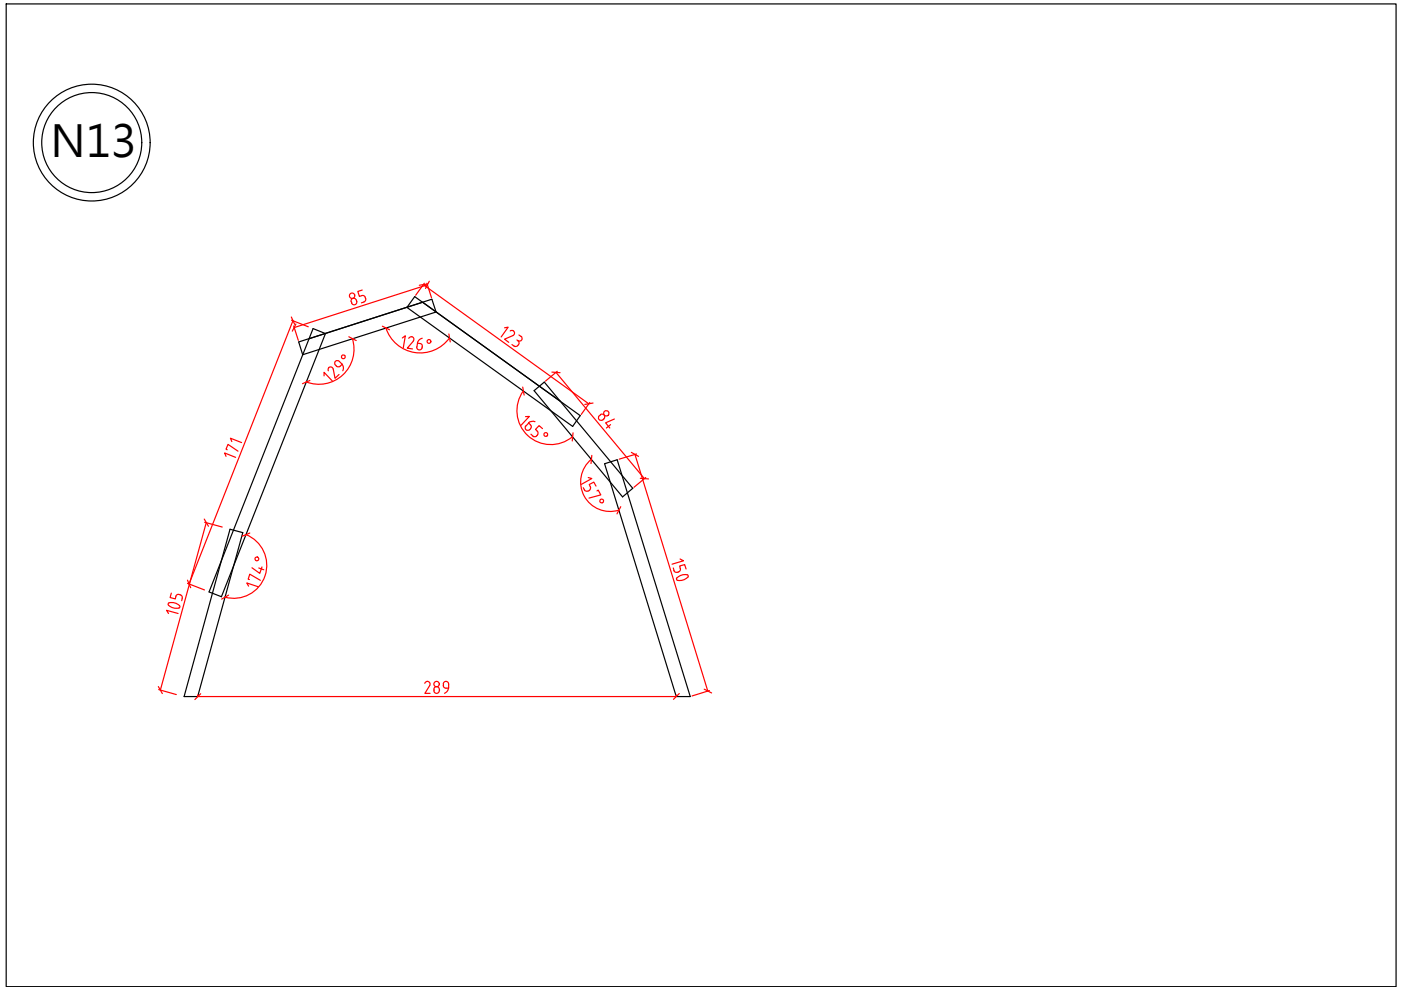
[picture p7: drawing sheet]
<svg xmlns="http://www.w3.org/2000/svg" width="297mm" height="210mm" viewBox="0 0 297 210" stroke-linecap="round" stroke-linejoin="round" font-family="sans-serif">
<defs><g id="words">
<text font-size="9.3" x="10.7" y="33.3">N13</text>
</g></defs>
<path d="M1.3 .8h294.7v208.4h-294.7z" fill="none" stroke="#000" stroke-width=".25"/>
<!-- layer: 5 -->
<g fill="none" stroke="#000" stroke-width=".25">
<circle cx="19.5" cy="30.2" r="12.4"/>
<circle cx="19.5" cy="30.2" r="10.6"/>
</g>
<!-- layer: 0 -->
<path d="M63.3 72.5l28.3-9.1 .9 2.8-28.3 9zM65.5 71.8l24.1-7.7 33.4 24-1.6 2.3-35.1-25.2 1.6-2.3 30.8 22.1M66.4 69.7l2.6 1-22.1 55.8-2.6-1zM113.2 82.8l2.2-1.8 18.8 22.5-2.2 1.9zM128.2 98.3l2.7-.8 15.4 50.2h-2.9zM48.8 112.2l2.7 .7-9.6 34.8h-2.9z" fill="none" stroke="#000" stroke-width=".25"/>
<g fill="none" stroke="#f00" stroke-width=".25">
<path d="M61.8 67.9l3.6 1.4M62.1 68l-22 55.8M62.3 69.1l.9 3.1M68.7 79.7v-.8l1.7 1.9M69.7 78l.4-.2 .5 .3 .4 2.1 .9-.8M69.7 77.9l-.1 .7M71.2 77.4l.1 .2M71.3 77.6l.3 .2 .5-.2M71.9 76.6a.57 .57 0 0 0-.8 0 .57 .57 0 0 0 0 .8M72 76.7l.5 .5M72.5 77.2a1.25 1.25 0 0 1 .2 1.4M72.6 77.2l-.5 .4"/>
<path d="M74.5 64l.1 .2M74.7 71.8a7.4 7.4 0 0 1-2 7.7 7.4 7.4 0 0 1-7.8 1.5M75.5 63.6a.57 .57 0 0 0-.7-.3 .57 .57 0 0 0-.4 .7M75.6 63.7v.2M75.6 63.9a.57 .57 0 0 1-.3 .7 .57 .57 0 0 1-.8-.4M76.7 62.7l.6 .1 .1 .2M76.8 61.5l-.9 .3 .3 1.1 .5-.2M77.4 63.1l.1 .2M77.5 63.3l-.1 .5-.8 .4M81.8 69.5a7.6 7.6 0 0 0 6.1 5.2 7.6 7.6 0 0 0 7.4-3M85.3 71.7l.6-.5-.4 2.5M87.3 71.4l.4 .3-.1 .6"/>
<path d="M87.3 71.4l-.6 .3M87.6 72.3l-1.2 1.5 1.1 .2M88.4 73.5a.57 .57 0 0 0 .4 .7 .57 .57 0 0 0 .7-.5M88.4 73.6l.1-.8 .7 .1 .3 .3v.6M89.5 71.7a1.29 1.29 0 0 0-1 1M89.7 60.4l35.1 25.2M90 60.1l-1.9 2.5M90.5 60.1l1 3M90.6 60.4l-28.2 9.1M107 69.5l.7-.1-1.4 2M108.2 70.2a.57 .57 0 0 1 .8 .1 .57 .57 0 0 1-.3 .8M108.5 73.1l.5 .3"/>
<path d="M108.8 71.1l-1.8 .8 .9 .7M109.6 72.1a.63 .63 0 0 1 .4 .9M109.9 73.1a.65 .65 0 0 1-.9 .3M110 71l.5 .4M110.5 71.3a.57 .57 0 0 1 .1 .8 .57 .57 0 0 1-.8 .1M117.9 79l18.7 22.5M118.2 78.7l-2.5 2.1M47.9 96.8l-.3-.8 2.4 1M48.2 95.4l-.3-.2 .4-1 2.2 1.5M49.1 93.6l-.2-.7 2.3 .9M111 82.9a7.2 7.2 0 0 0 .9 9.4 7.2 7.2 0 0 0 9.5 .3M111.4 88.3h.8l-1.7 1.9"/>
<path d="M111.5 90.3a.6 .6 0 0 0 .2 .9 .6 .6 0 0 0 .8-.3M112.4 90.1l.2 .4-.1 .4M112.5 90.1l-.4-.4-.6 .6M112.6 92.1l.4 .3M113.4 89.4a1.29 1.29 0 0 0-1.4 .3M115 90.9l-.7-.7-.8 .8 .4 .4a.72 .72 0 0 1 0 .9 .72 .72 0 0 1-.9 .2M125.1 85.3l-1.9 2.6M125.4 97.4a6.2 6.2 0 0 0-1.5 7.8 6.2 6.2 0 0 0 7.3 3M127.1 88.1a.57 .57 0 0 0-.1 .8 .57 .57 0 0 0 .8 .1M127.3 87.9a.57 .57 0 0 1 .8 .1 .57 .57 0 0 1-.1 .8M127.3 88l-.2 .1M128.1 88.8l-.3 .2"/>
<path d="M129.5 90l-.9 .7M130.3 88.8l-1.9 .8 .9 1.1M134.6 96.3l15.5 50.2M135 96.3l-3.7 1.1M43.4 110.7l3.7 1M43.7 110.8l-9.7 35.5M52.1 113.3a7 7 0 0 1 4.1 8.8 7 7 0 0 1-8.5 4.5M123.7 103.4l.3 .5M123.9 103.9l.5 .3 .3-.1M124.7 101.2l.8 .3-2.2 1.2M125 104l-.3 .1M125.2 103.2l-.1 .6-.2 .2"/>
<path d="M126.4 103.1l-.5-.9-1 .5 .3 .5M126.6 104.1l.2-.2 .6 1-2.5 .7M136.9 101.2l-2.5 2.1M144.2 118.5l.7 .4-2.4 .7M35.7 130.1l-.4-.7 2.5 .7M36.3 125.8l-.2 .9 1.1 .3 .1-.6M37.9 128.9a1.9 1.9 0 0 1-2.2-.9v-.1a1.9 1.9 0 0 1 2.4 .8l-.2 .3M38.2 126.1l.4 .4-.1 .9M38.3 126.1a.63 .63 0 0 0-1 .3M39.8 123.7l3.5 1.4M52.7 124.3l-.4-.7 2.4 .8M52.9 122.9l-.3-.1 .4-1.1 2.2 1.3"/>
<path d="M54.9 120.4l1 .4M55.5 120.2l-.4 1.4-1.7-1.2M142.7 120.4l.2 .6M142.9 121l.4 .3h.3M143.5 122.5l-.1 .3 .3 .3M143.9 121.3l-.3 .1M145.5 120.6l-.3-.9-1.1 .3 .2 .8-.4 .4M145.8 122.4a2.35 2.35 0 0 1-2.1 .6M145.9 122.4v-.3a1.76 1.76 0 0 0-2.3 .4M33.7 146.2l3.7 1.1M41.9 147.3v.4h101.5v-.4M90.1 144.9a.57 .57 0 0 1 .7-.4 .57 .57 0 0 1 .3 .8l-1 1.7h1.1"/>
<path d="M92 146.2a.58 .58 0 0 0 .4 .8 .58 .58 0 0 0 .7-.6M93.1 146.1a.57 .57 0 0 0-.5-.5 .57 .57 0 0 0-.6 .5M93.2 146.2v.3M94 145.3l.3 .5 .8 .1M94 145.1v.3M95.1 145.8a1.25 1.25 0 0 1-.9 1.2M95.1 145.1v.7M95.1 145a.57 .57 0 0 0-.5-.5 .57 .57 0 0 0-.6 .5M150.4 146.4l-3.7 1.2"/>
<circle cx="72.8" cy="75.7" r=".4"/>
<circle cx="74.7" cy="62.7" r=".57"/>
<circle cx="91" cy="72.4" r=".4"/>
<circle cx="115.7" cy="92.1" r=".4"/>
<circle cx="128.5" cy="87.6" r=".57"/>
<circle cx="54.5" cy="118.5" r=".4"/>
<circle cx="127.6" cy="106.2" r=".4"/>
<circle cx="92.6" cy="145" r=".57"/>
</g>
<!-- layer: 0 -->
<g fill="none" stroke="#f00" stroke-width=".25">
<path d="M91 59.6l-.8 1.6M61.8 67.2l.7 1.6M62.7 68.7l-.7 1.5M74 71.4l1.5 .8M81.1 69.2l1.5 .7M90.6 60.2l-1.7 .3M95.2 70.8l.3 1.7M117 78.9l1.7 .1M65.7 80.7l-1.6 .7M110.8 82.1l.3 1.7M121.5 91.8l-.2 1.7M125.5 96.5l-.2 1.8"/>
<path d="M125.7 85.5l-1.7 .3M133.9 95.9l1.5 .9M43.3 110.1l.9 1.5M53 113l-1.6 .7M131.6 107.4l-.8 1.6M135.8 101.4l1.7 .1M39.8 123l.6 1.6M48.5 126.2l-1.5 .8M33.6 145.6l.8 1.5M42.5 147.1l-1.2 1.2M144 147.1l-1.2 1.2M149.3 146.1l1.6 .8"/>
</g>
<use href="#words"/>
</svg>
